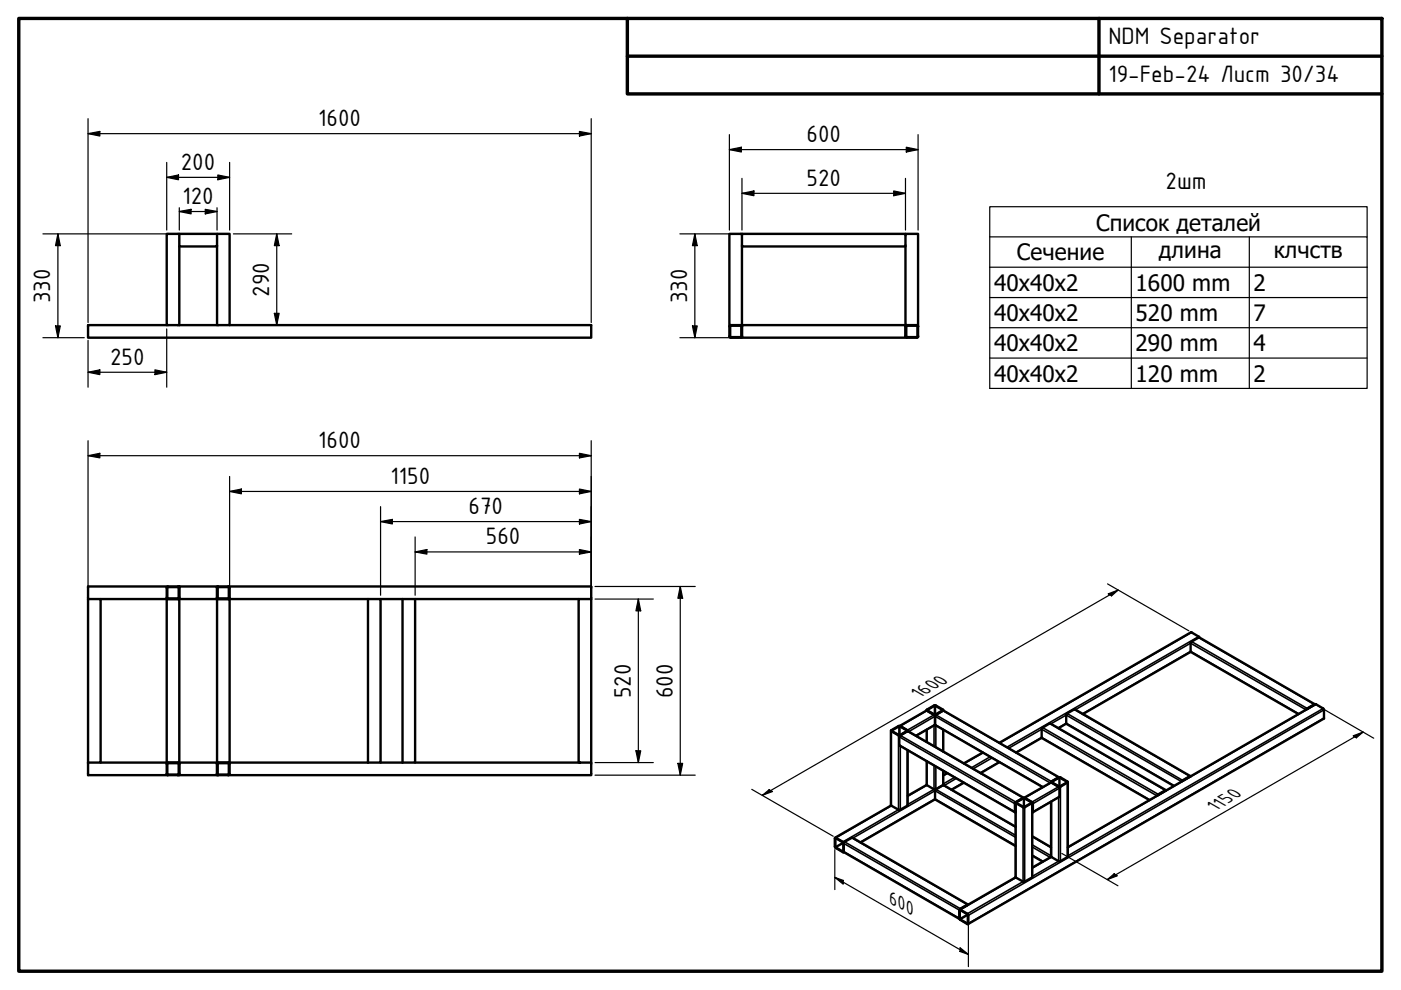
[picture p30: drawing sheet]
<svg xmlns="http://www.w3.org/2000/svg" width="297mm" height="210mm" viewBox="0 0 297 210" stroke-linecap="round" stroke-linejoin="round" font-family="sans-serif">
<defs><g id="words">
<g font-size="5.4">
<text x="235" y="9.4">NDM Separator</text>
<text x="235" y="17.4">19-Feb-24 Лист 30/34</text>
<text x="67.4" y="26.8">1600</text>
<text x="38.3" y="36">200</text>
<text x="171" y="30.1">600</text>
<text x="171" y="39.4">520</text>
<text x="247.1" y="40.1">2шт</text>
<text x="38.7" y="43.3">120</text>
<text x="10.7" y="64.3" transform="rotate(-90 10.7 64.3)">330</text>
<text x="57.1" y="62.9" transform="rotate(-90 57.1 62.9)">290</text>
<text x="145.7" y="64.3" transform="rotate(-90 145.7 64.3)">330</text>
<text x="23.3" y="77.3">250</text>
<text x="67.4" y="95">1600</text>
<text x="82.8" y="102.6">1150</text>
<text x="99.3" y="109">670</text>
<text x="103" y="115.4">560</text>
<text x="133.7" y="148" transform="rotate(-90 133.7 148)">520</text>
<text x="142.6" y="148" transform="rotate(-90 142.6 148)">600</text>
</g>
<g font-size="4.8">
<text x="232.4" y="49">Список деталей</text>
<text x="215.6" y="55.2">Сечение</text>
<text x="245.7" y="54.8">длина</text>
<text x="270" y="54.8">клчств</text>
<text x="210.8" y="61.7">40x40x2</text>
<text x="240.7" y="61.7">1600 mm</text>
<text x="265.8" y="61.7">2</text>
<text x="210.8" y="68.1">40x40x2</text>
<text x="240.7" y="68.1">520 mm</text>
<text x="265.8" y="68">7</text>
<text x="210.8" y="74.5">40x40x2</text>
<text x="240.7" y="74.5">290 mm</text>
<text x="265.8" y="74.4">4</text>
<text x="210.8" y="80.9">40x40x2</text>
<text x="240.7" y="80.9">120 mm</text>
<text x="265.8" y="80.9">2</text>
</g>
<g font-size="4.4">
<text x="195" y="148.1" transform="rotate(-30 195 148.1)">1600</text>
<text x="257.8" y="171.9" transform="rotate(-30 257.8 171.9)">1150</text>
<text x="188.6" y="191.4" transform="rotate(30 188.6 191.4)">600</text>
</g>
</g></defs>
<!-- layer: Visible (ISO) -->
<g fill="none" stroke="#000" stroke-width=".51">
<path d="M38 49.6h-2.7v19.3h10.7M38 49.6h8v2.7h-8zM38 52.3v16.6M46 49.6h2.7v19.3h-2.7v-16.6M157.3 49.6h34.7v2.7h-34.7zM157.3 49.6h-2.7v19.3h.3M157.3 52.3v16.6h-2.4M192 49.6h2.6v19.3h-2.6v-16.6M35.3 68.9h-16.6v2.7h106.6v-2.7h-76.6M154.6 69.2v2.1l.2 .3h2.3l.3-.3M154.8 71.3l.1 .2h2.2l.1-.2M154.8 69.2l.1-.1h2.2l.1 .1"/>
<path d="M154.8 69.2v2.1M154.9 68.9l-.3 .3M157.1 68.9l.3 .3M157.2 69.2v2.1M157.3 68.9h34.7v2.7h-34.7zM192 71.3l.3 .3M192.1 71.3l.2 .2M192.2 69.2v2.1M192.3 69.1l-.2 .1M192.3 68.9l-.3 .3M192.3 71.5h2.1M192.3 71.6h2.1"/>
<path d="M192.3 69.1h2.1M194.4 68.9l.3 .3M194.4 69.1l.2 .1M194.5 69.2v2.1M194.6 71.3l-.2 .2M194.6 69.2v2.1M194.7 71.3l-.3 .3M18.7 127h2.6v34.7h-2.6M21.3 127h14M35.3 126.7l.3 .3M35.3 127h2.7v34.7h-2.7M35.3 124.6v2.2"/>
<path d="M35.3 127v34.7M35.4 126.7l.2 .2M35.5 124.6v2.2M35.6 124.5l-.2 .1M35.6 124.3l-.3 .3M35.6 124.5h2.2l.1 2.2-.2 .2h-2.1M37.7 124.3l.3 .3v2.3l-.3 .1h-2.1M38 124.3h8v2.7h-8zM38 124.3h-19.3v40.1h19.3M46 127h2.7v34.7h-2.7zM46 124.6v2.2M46 124.3h79.3v2.7"/>
<path d="M46.1 126.7l.2 .2h2.1l.2-.2M46.1 124.6l.2-.1h2.1l.2 .1M46.1 124.6v2.2M46.2 124.3l-.2 .3M48.4 124.3l.3 .3v2.1l-.2 .3h-2.2l-.3-.3M48.5 124.6v2.2M48.7 127h29.3M78 127h2.7v34.7h-2.7M78 127v34.7M80.7 127h4.6M85.3 127h2.7v34.7h-2.7M85.3 127v34.7"/>
<path d="M88 127h34.7M122.7 127h2.6v34.7h-2.6zM252.5 138.2l-22.9 13.2M254.3 135.2l-.1-.2-1.7-1-40.6 23.5M188.9 154.9v15.8l1.7 1 1.8-1v-11.6M189.1 154.9l1.7-.9 1.5 1-1.7 .9zM190.9 155.9l-.2 .3v1.9l24.6 14.2M192.4 155l24.6 14.1M192.4 154.8v.2M192.4 154.8l-1.8-.9-1.7 1 .1 .1 1.5 .9h.4M192.4 154.8l.2 .2M192.4 155l-1.5 .9"/>
<path d="M192.4 154.9v.1M196.5 150.6v.1M196.5 154.7v2.6M196.5 150.7v-.2l1.7-1 1.7 1v.2M196.5 150.7l-5.7 3.2M196.5 150.7l1.5 .9M196.6 150.5l1.7-.9 1.6 1-1.7 .9zM198 151.6h.4M198 151.6l.2 .3M198.2 153.6l22.9 13.3M198.2 153.6l-4 2.4M198.2 151.9v1.7"/>
<path d="M198.4 151.6l-.2 .3M199.9 150.7l24.6 14.1M199.9 150.7l-1.5 .9M200 150.6v.1M200 154.7v4.7M208.4 159.6l-4.1 2.3M220.9 156.4l-5.5 3.2M226.1 153.4l-1.7 1M278.7 149.4l-1.6 .9M278.8 149.3l-24.5-14.2-1.7 1-.2 .2 .1 1.9 22.8 13.2M278.8 149.4l-.1-.1-1.6 .9-.1 .2M21.3 161.7h14"/>
<path d="M35.3 164.1l.3 .3M35.3 161.9v2.2M35.4 164.1l.2 .1M35.5 161.9v2.2M35.6 161.8l-.2 .2M35.6 161.7l-.3 .3M35.6 161.8h2.1l.2 .2M35.6 161.7h2.1l.3 .3M37.9 161.9v2.2M37.9 164.1l-.2 .1h-2.1M38 161.7h8v2.7h-8zM38 164.1l-.3 .3"/>
<path d="M46 164.1l.2 .3M46 162l.2-.3h2.2l.3 .3M46 164.4h2.4M46.1 164.1l.2 .1h2.1l.2-.1M46.1 162l.2-.2h2.1l.2 .2M46.1 161.9v2.2M48.5 161.9v2.2M48.7 161.7h29.3M48.7 161.9v2.2M48.7 164.1l-.3 .3M80.7 161.7h4.6M88 161.7h34.7"/>
<path d="M125.3 161.7v2.7h-76.9M177.1 177.7l1.7 1v1.9l-1.7-1zM178.9 178.8l.2-.3 1.6-.9 24.5 14.2M178.9 178.8l-.2-.3-1.7-.9 .1 2.1 1.6 1 .2-.1M178.9 178.8v1.8M188.9 170.8l-11.8 6.8M196.5 161.4v5l1.5 1h.4M196.5 166.4l-4.1 2.3M198.2 169.5l-15.7 9.1M198.4 167.4l-.2 .1v2l17.1 9.9M199.9 166.5l15.4 8.8M199.9 166.5l-1.5 .9"/>
<path d="M200 163.5l-.1 3M200.8 163.9l-.8 .5M204.3 166l-2.5 1.4M211.9 161.6l-4 2.3M215.3 172.1h.1M215.3 170.3h.1M215.3 170.2v15.8l1.7 1 1.9-1v-15.8M215.4 170.1l-.2 .3v1.7l.1 .2M215.4 170.1v.2l1.6 .9 1.8-.9v-.2M215.4 170.1l1.6-1 1.8 1M215.5 170.1l1.6-.9 1.6 1-1.7 .9-1.5-.9zM218.8 170.1l.2 .3v1.7l-.1 .2"/>
<path d="M218.9 170.3h.1M218.9 172.1h.1M218.9 177.3l3.9 2.3M222.8 165.9h.1M222.8 165.9l-5.6 3.2M222.8 165.8v.1M222.9 165.7l-.1 .2M222.9 165.7l1.8-.9 1.7 1-1.6 1h-.3M222.9 165.7v.2M222.9 165.9l1.6 .9M223 165.7l1.7-.8 1.6 .9-1.7 1-1.6-.9zM224.5 166.8l.1 .3v1.9l-5.7 3.3"/>
<path d="M226.4 179.6l52.5-30.3 1.7 1 .1 2.1-75.5 43.5M226.4 165.8v15.8l-1.7 1-1.9-1v-11.6M247.1 167.7l-1.6 .9M247.2 167.5l-24.5-14.1-1.8 1v2.1l22.8 13.1M247.2 167.6l-1.7 .9-.1 .2M250.6 165.7l1.8-1.1-24.5-14.2-1.8 1v2.1l22.8 13.1M252.3 164.6l-1.6 1M178.9 180.6l24.5 14.2M178.9 180.7h.1M203.5 192.9l1.8 1v2l-1.8-.9zM203.5 193l1.7 .9v1.9l-1.7-1zM205.1 191.9l-1.6 .9"/>
<path d="M205.3 191.8l-.2-.1-1.6 1-.1 .3M215.3 186l-11.8 6.8M218.9 181.4l2.2 1.3M222.8 181.5v.2M222.9 181.7l-4 2.3"/>
</g>
<!-- layer: Visible Narrow (ISO) -->
<g fill="#000">
<circle cx="277.2" cy="150.3" r=".17"/>
<circle cx="245.6" cy="168.5" r=".17"/>
<circle cx="250.7" cy="165.5" r=".17"/>
<circle cx="252.3" cy="164.7" r=".17"/>
<circle cx="203.6" cy="192.8" r=".17"/>
</g>
<g fill="none" stroke="#000" stroke-width=".34">
<path d="M252.6 136l24.6 14.2M252.6 134.1l-40.6 23.4M254.1 135.2l24.5 14.1M254.1 135l-40.6 23.4M189 155v15.8l-11.8 6.8M189.1 154.9v.1M190.5 155.9v15.8l-11.8 6.8M190.6 154v1.8M190.7 158l24.5 14.1M190.7 156.2l24.5 14.2M190.8 154v1.8M190.9 155.9l24.5 14.2"/>
<path d="M190.9 158.2v13.5M192.3 154.9v.1M192.4 155l24.5 14.2M192.4 159.1v11.7M192.7 155.1l5.5-3.2 24.5 14.1M194.1 156l4.1-2.4 22.9 13.2M196.5 154.7v2.6M196.5 150.7l-5.6 3.2M196.6 150.5v.1M198 153.8v4.4M198 151.6l-5.6 3.2M198.1 149.7v1.8"/>
<path d="M198.3 149.7v1.8M198.4 151.6l24.5 14.1M198.4 153.8v4.6M199.8 150.5v.1M199.9 150.7l24.6 14.1M199.9 154.7v4.6M208.4 159.6l-4 2.3M213.9 158.6l7-4 24.4 14.1M215.4 159.5l5.5-3.1 22.9 13.2M221.1 154.3l24.5 14.1M222.5 153.4l24.6 14.2M222.8 153.5l3.3-1.9 24.4 14.1"/>
<path d="M224.3 154.4l1.8-1.1 22.9 13.3M226.2 151.3l24.5 14.2M227.8 150.4l24.5 14.2M228 150.5l24.4-14.1 24.5 14.1M229.5 151.4l22.9-13.3 23 13.3M278.6 149.5h.1M279 149.3l-52.6 30.4M280.5 150.2l-54.1 31.3M280.7 152.2l-75.4 43.6M280.7 150.5l-75.4 43.6M177.2 177.7l-.1 .1M178.7 178.6l-1.6 .9"/>
<path d="M178.8 178.8l-1.6 .9M178.9 178.8l24.5 14.2M179.1 178.5l24.5 14.2M180.6 177.6l24.5 14.2M182.4 178.6l15.8-9.2 17.1 9.9M196.5 161.4v5.1l-4.1 2.3M198 162.3v5.1l-5.6 3.2M198.4 162.5v4.9l16.9 9.7M199.9 163.4v3.1l15.4 8.9M200.9 164l-.9 .5M202.4 164.8l-2.4 1.4M202.8 165l-2.6 1.6"/>
<path d="M204.3 165.9l-2.6 1.5M209.9 160.5l-3.9 2.3M210.3 160.7l-4 2.3M211.8 161.6l-4 2.3M215.3 177.5l-17.1-9.8-17.4 10M215.3 170.3v.1M215.3 172.1h.1M215.4 170.3v15.8l-11.8 6.8M215.5 170.1v.1M216.9 171.2v15.7l-11.8 6.8M217 169.3v1.8M217.2 169.3v1.8"/>
<path d="M217.3 171.2v15.7M218.7 170.1v.1M218.8 170.3v15.8M218.9 179.6l3.8 2.2M218.9 177.4l3.9 2.3M218.9 179.1l3.9 2.4M218.9 170.3v.1M218.9 172.1h.1M222.9 169.9v11.8l-4 2.4M222.9 165.9l-5.6 3.3M223 165.7v.2M224.5 169.1v13.5l-5.6 3.2"/>
<path d="M224.5 166.8l-5.7 3.3M224.5 164.9v1.8M224.6 167.1l-5.6 3.3M224.6 168.9l-5.6 3.2M224.7 164.9v1.8M224.8 166.8v15.8M226.2 165.7v.2M226.3 165.9v15.8M247.1 167.7h.1M178.8 180.5l-.1 .1M178.9 180.6l24.5 14.1M203.6 193l-.1 .1"/>
<path d="M205.1 191.9h.1M205.1 193.9l-1.6 .9M205.2 195.8h-.1M205.2 194l-1.6 1M218.9 181.3l2.2 1.3"/>
</g>
<!-- layer: Symbol (ISO) -->
<path d="M209.8 50.2v-6.4h80.1v6.4M209.8 50.2h80.1v6.5M209.8 50.2v32.2h80.1v-25.7M209.8 56.7h80.1M239.9 50.2v32.2M264.9 50.2v32.2M209.8 63.1h80.1M209.8 69.5h80.1M209.8 75.9h80.1" fill="none" stroke="#000" stroke-width=".25"/>
<!-- layer: Border (ISO) -->
<path d="M4 3.9h289v202h-289zM133 3.9v16h160M133 11.9h160M233 3.9v16" fill="none" stroke="#000" stroke-width=".72"/>
<!-- layer: Dimension (ISO) -->
<g fill="none" stroke="#000" stroke-width=".25">
<path d="M18.7 28.3l2.5-.4v.9zM18.7 28.3h106.6M18.7 25.2v43.2M35.3 37.6l2.5-.5v1zM35.3 37.6h13.4M35.3 34.4v14.4M46.2 37.1l2.5 .5-2.5 .5zM48.7 34.4v14.4M122.9 27.9l2.4 .4-2.4 .5zM125.3 25.2v43.2M154.6 31.7l2.6-.5v1zM154.6 31.7h40"/>
<path d="M154.6 28.5v20.3M157.3 37.8v11M192 37.8v11M192.2 31.2l2.4 .5-2.4 .5zM194.6 28.5v20.3M9.1 49.6h28.1M12.3 49.6l.5 2.5h-1zM12.3 49.6v22M38 44.8l2.5-.4v1zM38 44.8h8M38 44v4.8M43.5 44.4l2.5 .4-2.5 .6z"/>
<path d="M46 44v4.8M49.5 49.6h12.3M58.7 49.6l.5 2.5h-1zM58.7 49.6v19.3M144.1 49.6h12.4M147.3 49.6l.5 2.5h-1zM147.3 49.6v22M157.3 41l2.6-.5v1zM157.3 41h34.7M189.5 40.5l2.5 .5-2.5 .5zM9.1 71.6h8.8M11.8 69.1h1l-.5 2.5z"/>
<path d="M18.7 78.9l2.5-.5v1zM18.7 72.2v9.9M18.7 78.9h16.6M32.9 78.4l2.4 .5-2.4 .5zM35.3 69.7v12.4M49.5 68.9h12.3M58.2 66.4h1l-.5 2.5zM144.1 71.6h12.4M146.8 69.1h1l-.5 2.5zM18.7 96.6l2.5-.5v1zM18.7 93.4v32.8M18.7 96.6h106.6"/>
<path d="M122.9 96.1l2.4 .5-2.4 .5zM125.3 93.4v32.8M48.7 104.2l2.5-.5v1zM48.7 101v25.2M48.7 104.2h76.6M80.7 110.6l2.5-.5v1zM80.7 110.6h44.6M80.7 107.4v18.8M88 117l2.5-.5v1zM88 117h37.3M88 113.8v12.4M122.9 116.5l2.4 .5-2.4 .5z"/>
<path d="M122.9 110.1l2.4 .5-2.4 .5zM122.9 103.7l2.4 .5-2.4 .5zM126.2 124.3h21.2M126.2 127h12.3M135.3 127l.5 2.5h-1zM135.3 127v34.7M144.2 124.3l.5 2.5h-1zM144.2 124.3v40.1M234.8 123.8l17.3 9.9M234.9 125.9l2.2-.8-1.4 1.2zM237.1 125.1l-75.5 43.5M134.8 159.2h1l-.5 2.5z"/>
<path d="M279.4 149.6l11.9 6.9M286.9 156l2.1-.8-1.4 1.2zM289 155.2l-54.2 31.3M126.2 164.4h21.2M126.2 161.7h12.3M143.7 161.9h1l-.5 2.5zM159.4 167.4l17.3 9.9M161.6 168.6l1.5-1.2 .7 .4zM177 186l1.8 .7v.8zM177 186l28.3 16.4M177 180.1v8.5M205.3 195.6v9.3"/>
<path d="M225.1 180.9l11.9 6.9M234.8 186.5l1.4-1.2 .7 .4zM203.5 200.9l1.8 1.5-1.8-.7z"/>
</g>
<g fill="#000">
<path d="M18.7 28.3l2.5-.4v.9zM35.3 37.6l2.5-.5v1zM46.2 37.1l2.5 .5-2.5 .5zM122.9 27.9l2.4 .4-2.4 .5zM154.6 31.7l2.6-.5v1zM192.2 31.2l2.4 .5-2.4 .5zM12.3 49.6l.5 2.5h-1zM38 44.8l2.5-.4v1zM43.5 44.4l2.5 .4-2.5 .6zM58.7 49.6l.5 2.5h-1zM147.3 49.6l.5 2.5h-1zM157.3 41l2.6-.5v1z"/>
<path d="M189.5 40.5l2.5 .5-2.5 .5zM11.8 69.1h1l-.5 2.5zM18.7 78.9l2.5-.5v1zM32.9 78.4l2.4 .5-2.4 .5zM58.2 66.4h1l-.5 2.5zM146.8 69.1h1l-.5 2.5zM18.7 96.6l2.5-.5v1zM122.9 96.1l2.4 .5-2.4 .5zM48.7 104.2l2.5-.5v1zM80.7 110.6l2.5-.5v1zM88 117l2.5-.5v1zM122.9 116.5l2.4 .5-2.4 .5z"/>
<path d="M122.9 110.1l2.4 .5-2.4 .5zM122.9 103.7l2.4 .5-2.4 .5zM135.3 127l.5 2.5h-1zM144.2 124.3l.5 2.5h-1zM234.9 125.9l2.2-.8-1.4 1.2zM134.8 159.2h1l-.5 2.5zM286.9 156l2.1-.8-1.4 1.2zM143.7 161.9h1l-.5 2.5zM161.6 168.6l1.5-1.2 .7 .4zM177 186l1.8 .7v.8zM234.8 186.5l1.4-1.2 .7 .4zM203.5 200.9l1.8 1.5-1.8-.7z"/>
</g>
<use href="#words"/>
</svg>
